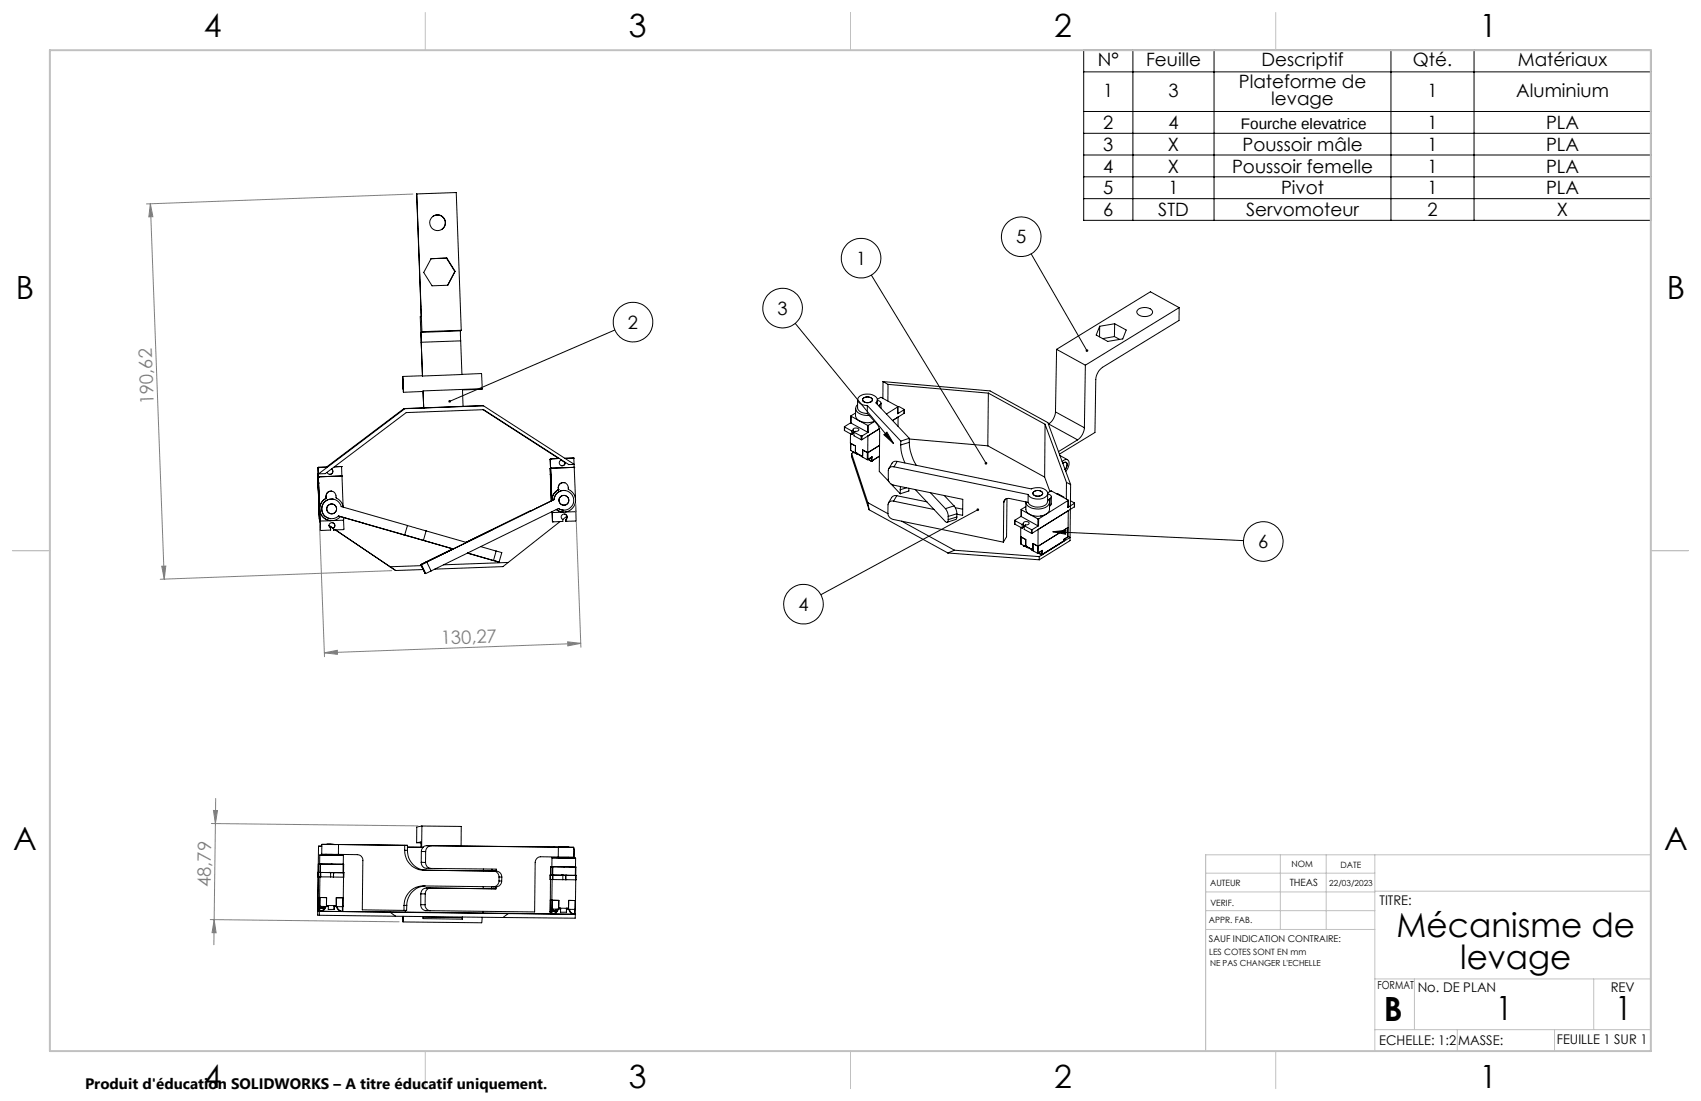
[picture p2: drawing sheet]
<svg xmlns="http://www.w3.org/2000/svg" width="432mm" height="279mm" viewBox="0 0 432 279" stroke-linecap="round" stroke-linejoin="round" font-family="sans-serif">
<defs><g id="words">
<g font-size="8.5">
<text x="354.5" y="237.7">Mécanisme de</text>
<text x="370.7" y="245.8">levage</text>
<text x="351.3" y="259">B</text>
<text x="379.7" y="258.7">1</text>
<text x="410" y="258.9">1</text>
</g>
<g font-size="8.1">
<text x="51.7" y="9.3">4</text>
<text x="159.7" y="9.3">3</text>
<text x="267.6" y="9.3">2</text>
<text x="375.6" y="9.3">1</text>
<text x="4" y="76">B</text>
<text x="423.1" y="76">B</text>
<text x="3.3" y="215.7">A</text>
<text x="422.4" y="215.7">A</text>
<text x="51.7" y="276">4</text>
<text x="159.7" y="276">3</text>
<text x="267.6" y="276">2</text>
<text x="375.6" y="276">1</text>
</g>
<g font-size="4.7">
<text x="278.7" y="16.7">N°</text>
<text x="290.9" y="16.7">Feuille</text>
<text x="320.2" y="16.7">Descriptif</text>
<text x="358.7" y="16.7">Qté.</text>
<text x="385.3" y="16.7">Matériaux</text>
<text x="314.5" y="22.2">Plateforme de</text>
<text x="280.1" y="24.5">1</text>
<text x="296.6" y="24.5">3</text>
<text x="322.7" y="26.8">levage</text>
<text x="362.4" y="24.5">1</text>
<text x="384.9" y="24.5">Aluminium</text>
<text x="280.1" y="32.7">2</text>
<text x="296.6" y="32.7">4</text>
<text x="362.4" y="32.7">1</text>
<text x="392.5" y="32.7">PLA</text>
<text x="280.1" y="38.3">3</text>
<text x="296.5" y="38.3">X</text>
<text x="315.4" y="38.3">Poussoir mâle</text>
<text x="362.4" y="38.3">1</text>
<text x="392.5" y="38.3">PLA</text>
<text x="280.1" y="43.8">4</text>
<text x="296.5" y="43.8">X</text>
<text x="312.8" y="43.8">Poussoir femelle</text>
<text x="362.4" y="43.8">1</text>
<text x="392.5" y="43.8">PLA</text>
<text x="280.1" y="49.3">5</text>
<text x="296.6" y="49.3">1</text>
<text x="325.2" y="49.3">Pivot</text>
<text x="362.4" y="49.3">1</text>
<text x="392.5" y="49.3">PLA</text>
<text x="280.1" y="54.8">6</text>
<text x="294" y="54.8">STD</text>
<text x="316.3" y="54.8">Servomoteur</text>
<text x="362.4" y="54.8">2</text>
<text x="395.2" y="54.8">X</text>
<text x="258" y="61.7">5</text>
<text x="217.3" y="67.2">1</text>
<text x="159.4" y="83.4">2</text>
<text x="197.4" y="79.9">3</text>
<text x="319.4" y="139.1">6</text>
<text x="202.7" y="155">4</text>
</g>
<g font-size="4.7" fill="#808080">
<text x="39.1" y="102.6" transform="rotate(-92 39.1 102.6)">190,62</text>
<text x="112" y="163.5" transform="rotate(-2 112 163.5)">130,27</text>
<text x="53.5" y="225.1" transform="rotate(-89 53.5 225.1)">48,79</text>
</g>
<text font-size="3.9" x="315" y="32.6">Fourche elevatrice</text>
<text font-size="3.8" x="21.6" y="276.3">Produit d'éducation SOLIDWORKS – A titre éducatif uniquement.</text>
<g font-size="3.4">
<text x="350.2" y="229.5">TITRE:</text>
<text x="359.9" y="251.6">No. DE PLAN</text>
<text x="408.9" y="251.7">REV</text>
<text x="350.1" y="265.2">ECHELLE: 1:2</text>
<text x="370.1" y="265.3">MASSE:</text>
<text x="395.2" y="265">FEUILLE 1 SUR 1</text>
</g>
<text font-size="2.8" x="349.7" y="251">FORMAT</text>
<text font-size="2.5" x="327.4" y="224.9">THEAS</text>
<text font-size="2.4" x="306.9" y="239">SAUF INDICATION CONTRAIRE:</text>
<g font-size="2.2">
<text x="327.8" y="220.1">NOM</text>
<text x="340.3" y="220.2">DATE</text>
<text x="307.2" y="224.9">AUTEUR</text>
<text x="307.3" y="229.8">VERIF.</text>
<text x="306.9" y="234.4">APPR. FAB.</text>
<text x="306.9" y="242.5">LES COTES SONT EN mm</text>
</g>
<g font-size="2.1">
<text x="337.4" y="224.9">22/03/2023</text>
<text x="307.2" y="245.1">NE PAS CHANGER L'ECHELLE</text>
</g>
</g></defs>
<g fill="none" stroke="#000" stroke-width=".25">
<path d="M275.1 12.7h144v43.2h-144zM275.1 18.2h144M287.6 12.7v43.2M308.2 12.7v43.2M353.1 12.7v43.2M374.2 12.7v43.2M275.1 28.3h144M275.1 33.8h144M275.1 39.3h144M105.8 49.2h.1M105.8 49.2l1.3 35M105.8 49.2l10-.3 1.3 34.9"/>
<path d="M109.9 54.9a2.01 2.01 0 0 1 2.8 .5 2.01 2.01 0 0 1-.6 2.8M275.1 44.9h144M275.1 50.4h144M106.8 77.7l.1 2.6-.2 .1 .5 15M109.4 65.7l-1.8 3.4 2.1 3.4 4-.1 1.8-3.5M113.3 65.5l-3.9 .2M113.3 65.5l2.2 3.4M113.4 65.5l2.1 3.4M113.4 65.5l-4 .2M113.4 65.5h-.1M115.5 68.9l-1.9 3.5M115.5 68.9h.1"/>
<path d="M221.2 69.8l29.1 47.7M261.8 64.4l14.1 24.6M288.9 78.6a2.78 2.78 0 0 1 3.6 .2 1.12 1.12 0 0 1-1.2 1.5 2.07 2.07 0 0 1-2.7-1.2zM299.3 78.1v3.2l-19.4 11.9a4.2 4.2 0 0 0-1.7 3.1l-.2 13.4-9.1 5.6M299.3 78.1l-23.8 14.6M299.3 78.1l-7.3-4.1-23.8 14.7M102.3 95.5l.1 4.1zM102.3 96.3l.1 2.5zM106.9 84.3v2.6l10-.4M107.1 84.2l-.2 .1M107.2 95.4l-4.9 .1M107.4 99.3l-5 .3"/>
<path d="M107.4 99.3l.2 4.2M116.9 84v2.5M116.9 84l-10 .3M116.9 86.5l.4 8.5-10.1 .4M117.1 83.8l-10 .4M117.1 83.8l-.2 .2M117.3 95l4.9-.2 .2 3.8M117.4 98.8l.1 4.3M122.4 98.6l-15 .6v.1M122.4 98.6v.2l-5 .2M156.1 83.7l-41.9 18.1M201.9 82.1l24.9 30.5"/>
<path d="M224.2 96.8l27.1 2.4 14.7 8 5.8 15.8M224.2 96.8l1.2 .7M224.2 96.8l-.1 4.3M225.4 97.5l25.5 2.3M225.4 97.5v4.3M250.9 99.8l14.4 7.9M250.9 99.8l-.1 13.3M268.2 88.7l7.3 4M268.2 88.7l-.3 15.8M275.5 92.7l-.2 15.8M279.2 82.8l-.1 2.7M282.9 85.4l1.3 .7"/>
<path d="M282.9 85.4l-3 .5M283 82.2l2.9 1.5-.9 2.3-3.8 .6-2.9-1.6 .9-2.2M283 82.2l-3.8 .6M283 82.2l-.1 3.2M80.7 118.7h.1M80.7 118.7l.1 2.4M80.7 118.7l.6 15.8M80.8 118.6l-.1 .1M80.8 118.6h.1M83 118.5l-2.2 .1M84.2 119a.75 .75 0 0 1 0 1.2 .75 .75 0 0 1-1.2-.3M84.2 119a.74 .74 0 0 1 .2 .9 .74 .74 0 0 1-.8 .5"/>
<path d="M86.6 118.4l.1 .1 .1 2.3M86.6 118.4h.1M86.6 118.4l-1.7 .1M102.6 103.7h.2M102.6 103.7l-19.7 14.8M102.8 103.7l-21.9 16.6M107.6 103.5h.1M107.6 103.5l-5 .2M117.5 103.1l-9.9 .4M122.6 104l19.2 12.3M122.7 103l-19.9 .7M122.7 103l23.1 14.9h-1.4"/>
<path d="M122.7 103l-5.2 .1M139.7 116.6h.1M139.7 118.9v1.5M139.7 116.6l.4 10.5M139.7 116.6l.1 2.4M139.7 118.9h.1M139.7 118.8h.1M139.7 118.8l.3 8.3M139.8 116.5l-.1 .1M139.8 119h.1M139.8 119l.3 8M139.9 118.8l-.1 .2"/>
<path d="M141.9 116.3l-2.1 .2M143.4 117.4l-1.1-.8v.2a.75 .75 0 0 0 .1 1.3 .75 .75 0 0 0 1-.7l-.1 .5-.7 .3M144.3 117.9h.1M144.4 117.9l-21.6-13.9-19.7 .7-20.5 15.5-1.7 .1M145.5 116.2h.1M145.6 116.2h.1M145.6 116.2l.1 1.6M145.6 116.2l-2.2 .1M145.7 118.6h.1M145.7 118.6l.4 7.8M145.7 118.6l-5.8 .2M145.7 117.9l.1 .7"/>
<path d="M214.3 108.3l.1 1M214.4 109.3l1.8 1M214.4 108.4l1.8 1M214.4 108.4v.9M215.9 110.1v2.4l1.3 .7M215.9 112.5l.1 1.8M216 107.3v.1M216 107.3l-1.6 1.1M216 112.5l1.2 .7M216 114.3l1.5 .9M216 112.5v1.8M216 105.6v1.7"/>
<path d="M216 107.4l4.2 2.3M216 105.6v1.8M216 105.6l2.1 1.2M216.2 115.1l4.1 12.5M216.2 115.1v.8l4.4 13.5M216.2 109.4v.9M216.5 114.7l.2 .1M216.5 114.7h.1M216.6 109.1a.75 .75 0 0 1 .7-.5 .75 .75 0 0 1 .7 .5l-1.2 .6M216.6 109.1l-.4 .3M216.6 109.1l-.1 1-.3 .2M216.7 114.8l.3 .1"/>
<path d="M216.7 114.8l-.5 .3M216.8 109.7l1.8 1M216.8 109.7v.9l1.8 1M217 109.5l-.5 .3M217.1 114.8l1.9 1M217.1 114.8l.4 .2v.2M217.2 104.8l-1.2 .8M217.2 113.2l-.1 1.6M217.2 103.6v2l.3 .6 .6 .6M217.5 115.2l.6 .2M217.7 102.7a1.43 1.43 0 0 0-.4 1.6 1.43 1.43 0 0 0 1.4 .9l1.9 .2M217.7 101.4v2.1a2.08 2.08 0 0 0 2.5 1.5"/>
<path d="M218.1 106.8a4.7 4.7 0 0 0 3.9 .1M218.1 106.8l2.1 1.1M218.1 115.3v.1M218.1 115.4l.5 .3M218.6 110.7h.2M218.6 111.6h.2M218.6 110.7v.9M218.8 110.7v.9M219 115.8l-.4-.2v.2l1.6 .9M219 114.2l1.3 .7M219 114.2v1.6M219 114.2l1.2 .6v1.9"/>
<path d="M219.1 101.1a1.55 1.55 0 0 1 2.4 .4 1.48 1.48 0 0 1-2.5 .1zM219.1 101.1a1.55 1.55 0 0 1 2.4 .4 1.37 1.37 0 0 1-1.3 .7 1.37 1.37 0 0 1-1.2-.9zM220.2 105l2.4 2.5 .5 .9 .2 1.1-.1 10.1 2.5 2.6M220.2 102.9a1.85 1.85 0 0 1-2.4-1.8 3.2 3.2 0 0 1 4.9 .1l-.3 1 8.4 9M220.2 102.9v2.1M220.2 102.9l8.5 9M220.2 109.7h.2M220.2 107.9h.2M220.2 107.9v1.8M220.3 114.9l3-1.9-3 1.8v1.8M220.3 110.6v4.3M220.3 116.6l-.1 .1"/>
<path d="M220.3 116.6l.9 .4M220.4 116.6l.8 .4M220.4 107.9v1.8M220.4 109.7l-1.6 1M221.2 117h.1M221.2 116.1v.9M221.4 115.9l-1.1 .8M221.4 116.9l-.1 .1M221.4 116.9l1.8-1.1-1.9 1.2M221.4 115.9v1M221.4 115.9l-1.1 .7M222 106.9l-1.6 1"/>
<path d="M222.7 101.6a.78 .78 0 0 1 .9 1l-.3 .2M222.7 101.4l1-.6 4.2 2.5M222.7 101.5v1.1M223.2 108.8l-4.4 2.8M223.3 102.8l-.2 .2M223.3 102.8v.5M223.7 102.3v1.3M224.4 110.3l.7-.6 1.7 2.9zM226.9 118.5a1.06 1.06 0 0 0-1.4 .9v2.2a1.66 1.66 0 0 0 1.4 1.5l17.5 3.6v4.1l-1.5-.3M226.9 118.5l34.1 7M227.8 117.1l34 7a3.4 3.4 0 0 1 4.1 .8 1.89 1.89 0 0 1-2.5 1.7l-1.1-.1a1.86 1.86 0 0 1-1.3-1M227.8 117.1h-.6l-.6 .3-1 1.5"/>
<path d="M227.8 117.1l-.9 1.4M227.9 103.3l-2.9 1.8M227.9 103.3v1.7M227.9 103.2v1.8M228.2 103.2l1.3 .8M228.6 112.9l.3 2.1 .8 2.5M228.7 111.9l-.1 1M229.5 104.9l-2.9 1.8 1.4-.9v2.4M229.5 104l-1.6 1M229.5 104v.9M229.6 103.9l-.1 1M230.8 112.3a12 12 0 0 0 1.8 5.8"/>
<path d="M230.8 112.3l-2.2 .6M230.8 111.2l-2.1 .7M230.8 111.2v1.1M230.8 111.4l20 1.7M250.8 113.1l14.4 8M265.3 107.7l5.4 14.7M265.3 107.7l-.1 13.4M266.2 107.6l7.3 4M266.2 107.6l-.1 .1M267.9 104.5a4 4 0 0 1-1.7 3.1M267.9 104.5l7.4 4M269.1 115.6l1.9 1.1"/>
<path d="M269.6 117.2a.96 .96 0 0 1 1.3-.5 .96 .96 0 0 1 .5 1.3l-.9 1.6M269.8 117.6a.62 .62 0 0 1 1-.1v1l-.4 .7 .4-.9a.64 .64 0 0 0-.5-1zM273.5 111.6l-4.8 3M275.3 108.5a4 4 0 0 1-1.8 3.1M80.6 120.2h.1M80.6 120.2l.5 11.5M80.6 120.2l.3 .1M80.6 120.2l.2 2.3M80.7 121.1l.1 1.5M80.7 121.1h.1M80.7 121v.1M80.7 121l.4 11.2"/>
<path d="M80.7 121h.1M80.8 122.6h.1M80.8 120.2h-.2M80.8 121h.1M80.8 121.1h.1M80.8 121.1l.4 11M80.9 121l-.1 .1M81 130.6l.1 .1M81 130.6h.1M81.1 131.7h.1M81.1 130.6v1.5M81.1 132.1v.1"/>
<path d="M81.1 132.1h.1M81.2 132.1l.2 .1M81.2 132.1h.1M81.2 132.1l.1 2.4M81.3 134.5l.1 .1M81.3 134.5h.1M82.7 126.5a3 3 0 0 0-.9 4.5 3 3 0 0 0 4.6 .1M82.7 126.5a3 3 0 0 0-1.5 3.1 3 3 0 0 0 2.5 2.5M82.7 126.5h.1M82.8 126.4l-.1 .1M82.8 125.9v.5M82.8 125.9h.1"/>
<path d="M82.8 126.4h.1M82.8 125.9a1.32 1.32 0 0 1 1.5-1.2 1.32 1.32 0 0 1 1.1 1.7l1.1 .9 .6 1.4M83.5 133.3l1.2 .8M83.7 132.1h.1M84.1 132.2h-2.7M84.2 124.6a1.27 1.27 0 0 0-1.4 1.3M84.3 132.6a.74 .74 0 0 1 .7 .6 .74 .74 0 0 1-.4 .8M84.5 126.6a2.51 2.51 0 0 0-2.8 2.2 2.51 2.51 0 0 0 2.1 2.8M84.5 126.6l.1 .1M84.6 134h.1M84.7 134a.74 .74 0 0 0 .2-1.1 .74 .74 0 0 0-1.2 0 .74 .74 0 0 0 .2 1.1v.5l-2.5 .1M84.7 134.5h.1"/>
<path d="M84.7 134v.5M85.2 134.5l15.2 10.3 7-.3M86.7 120.8h.1M86.7 120.8l.4 7.8M86.7 120.8l-5.8 .2M87.2 131.3v.7l-2.7 .1M87.2 132v2.4l-2.5 .1M90.7 132.3l1.4 .4h-.1M92 132.7h.1M102.6 135.7l12.4 3.6M102.6 135.7h.1M102.7 135.7h.1"/>
<path d="M103.4 133.3l-16.8-4.7a2.51 2.51 0 0 0-3.5-1.7 2.51 2.51 0 0 0-1 3.7 2.51 2.51 0 0 0 3.8 .4l16.8 4.7M103.4 133.3l4.8 1.4M103.4 133.3l-.7 2.4M108.2 134.7l-.7 2.4-4.8-1.4M108.2 134.7l10.2 3M114.9 139.3l-8.1 4M115 139.3l-6.8 3.3M122 138.7l3.9 1.1M124.8 134.5l-17.9 8.8M125.9 139.8l1.5 .4-.7 2.5M125.9 139.8l-.6 2.4M139.7 120.4h.1"/>
<path d="M139.7 120.4l.2 6.7M140.1 129.9v.1M140.1 129.9l.1 .2v-.3v2.5M140.1 129.9h.1M140.2 129.9l.1 .2M140.2 129.9h.1M140.2 129.9l.1 2.4M140.2 132.3l.2 .1M140.2 132.3h.1M140.3 132.3l.1 .1M140.6 126.8l-22.3 10.8M140.6 126.8h.1"/>
<path d="M140.7 126.8a2.5 2.5 0 0 1 3.1-2.2 2.5 2.5 0 0 1 1.6 3.4 2.5 2.5 0 0 1-3.7 1l-32.3 15.9M140.7 126.8l-32.4 15.8M141.7 124.3a2.89 2.89 0 0 0-1.6 2.8M141.7 124.3h.1M141.7 124.3l-1.1 1-.4 1-.1 .7M141.7 129l1.1 .4M141.7 123.8h.1M141.7 123.8v.4M141.7 123.8a1.28 1.28 0 0 1 1.5-1.3 1.28 1.28 0 0 1 1.1 1.6 3 3 0 0 1 1.4 4.4 3 3 0 0 1-4.5 .8l1.5 .6M141.7 124.2v.1M141.7 124.2h.1M142.2 132.4l-13.2 10.3"/>
<path d="M142.7 129.9h.1M142.8 129.4h.1M143.1 130l-2.8 .1M143.2 122.5h.1M143.2 122.5h-.6l-.5 .4-.4 .9M143.3 130.5l.5 .2a.72 .72 0 0 1-.2 1.1M143.5 124.5a2.49 2.49 0 0 0-2.9 2.3M143.5 124.5h.1M143.6 131.8a.75 .75 0 0 0 .2-1.1 .75 .75 0 0 0-1.2 0 .75 .75 0 0 0 .3 1.2v.4l-2.5 .1M143.6 131.8h.1M143.6 132.3h.1M143.6 131.8v.5"/>
<path d="M143.9 131l-1.1 .8M146.1 127.2l.1 2.6-2.8 .1M146.2 129.8v2.4l-2.6 .1M220.3 127.6l5.1 2.8M220.3 127.6l.3 1.8M220.6 129.4l20 10.9M226.2 122.8l2.3 2.5M226.8 127.2a1.05 1.05 0 0 0-1.4 .9v2.2a1.75 1.75 0 0 0 1.4 1.5l27.9 5.8M226.8 127.2l10.3 2.1M227.6 125.8h-.5l-.6 .3-1 1.5M227.6 125.8l-.8 1.4M227.6 125.8l7.7 1.6"/>
<path d="M228.5 124.3v1M228.6 123.5l-.1 .8M228.9 132.3l13.4 7.3M230.1 123.8l-1.6 .5M230.7 123.9v.7l-2.2 .7M232.3 124.2l7.8 8.3 .5-.1 .1-.5M236.2 125l3.8 4.1M239.7 125.8l2.5 2.6M240 129.1l.5 .9 .2 1.1M240.7 131.1v.8M242.2 128.4a3 3 0 0 1 .7 2M242.2 128.4l-2.2 .7"/>
<path d="M242.3 139.6l-1.7 .7M242.3 139.6l21.5 1.7M242.5 128.8l1.9 .4M242.9 131.2l-.2 .6-2.3 .7M242.9 130.4l-2.2 .7M242.9 131.2l-2.2 .7M242.9 130.4v.8M248.2 129.4l-39.8 21.5M254.8 127.5a1.1 1.1 0 0 1 1.5-1l4.7 1M254.8 127.5l-.1 10.1M255.3 126.6l-.5 .9M255.6 126.5l-.1 9.7-.8 1.4"/>
<path d="M257.6 132v1M257.6 132.1l1.9 1M257.6 133l1.9 1M257.6 132.1v.9M259.1 133.8v2.4l1.3 .7M259.2 138v.1M259.2 138.1l1.5 .9M259.2 129.3l.1 1.8M259.3 131.1l-1.7 1M259.3 131.1l4.2 2.3M259.3 129.4l4.2 2.3M259.5 133.1v.9"/>
<path d="M259.8 138.4h.1M259.8 138.4l.1 .2M259.8 132.9a.76 .76 0 0 1 .7-.6 .76 .76 0 0 1 .7 .6l-1.2 .5M259.8 132.9l-.3 .2M259.8 132.9v.9l-.3 .2M259.9 138.5l.3 .1M259.9 138.5v.1M260 133.4l1.8 1M260 133.4v.9l1.8 1M260.2 133.3l-.4 .3M260.4 136.9l-1.2-.7v1.9M260.4 138.5l1.8 1.1"/>
<path d="M260.4 136.9v1.6M260.4 138.5l.3 .2v.3M260.4 128.6l-1.1 .8M260.7 139l.6 .2M261 125.5v2M261.3 139.1v.1M261.3 139.2l.5 .3M261.8 135.3h.2M261.8 134.4h.2M261.8 134.4v.9M262 134.4v.9M262.2 137.9l1.3 .7"/>
<path d="M262.2 137.9v1.7M262.2 139.6l-.4-.3v.3l1.6 .8M262.2 137.9l1.2 .7v1.8M262.4 124.8a1.5 1.5 0 0 1 2.3 .4 1.46 1.46 0 0 1-2.5 .1zM262.4 124.8a1.46 1.46 0 0 1 2.3 .5 1.53 1.53 0 0 1-2.5 0zM263.5 133.4h.1M263.5 131.7h.2M263.5 131.7v1.7M263.5 134.4v4.2M263.6 133.4l-1.6 1M263.7 131.7l-.1 1.7M264.2 131h.1"/>
<path d="M264.4 139.8v1M264.6 139.7l-1.1 .7M264.6 139.7v1M264.6 139.7l-1 .6M265.2 121.1l1.3 3.6M265.6 130.5l-1.9 1.2M265.9 125.1l1-.5 4.2 2.4M266 125.3a.77 .77 0 0 1 .8 1l-.2 .2M266 125.2l-.1 2a2.64 2.64 0 0 1-3.6 1.3 1.89 1.89 0 0 1-1.3-1M266.2 126.8a1.35 1.35 0 0 1-.8 2 3.9 3.9 0 0 1-4.9-1l-.1-.4v1.8a2.29 2.29 0 0 0 2.5 1.8l1.8-.2 .9-.3M266.2 126.8v.1M266.4 127.5v1.9l-.3 .7-.5 .4"/>
<path d="M266.5 128.4h-.1M266.6 126.5l-.4 .3M266.6 126.5l-.1 1.9M266.9 126v1.9l-.4 .5M267.3 134.9l3.3-.3-.1 1zM267.3 134.9l48.4 2.3M268.3 125.3h.2l1.6 .9M270 137.3l-5.4 3.4M270.1 137.2l-.1 .1M270.1 136.9l-.1 .4M270.1 136.9h.1M270.1 136.9v.3"/>
<path d="M270.3 136.8l-.2 .1M270.3 136.8h.1M270.4 136.7l-.1 .1M270.4 136.7v.1M270.7 122.4l1.1 .6M270.7 122.4v4.2M271 136.2v.1M271 136.3l-.9 .6M271 136.2l.1-2.3-7.5 4.7v1.7M271 136.2l-.9 .7M271.1 136.2l-.1 .1M271.1 136.2h-.1"/>
<path d="M271.1 136.1l.5 .3M271.1 133.9v2.3M271.1 127l-5.5 3.5M271.1 127v1.7M271.2 127l-.1 1.7M271.2 129.6l-.1 4.2-7.6 4.8M271.6 136.4l-7.8 4.9M271.6 136.4v.8l-7.8 4.9M271.7 127.1l1.1 .6-1.7 1M271.8 123l-.2 13.4M272.7 128.6l-10.7 6.7M272.8 128.6h-.1"/>
<path d="M272.8 127.7l-.1 .9M106.8 143.3h.1M106.8 143.3l1.1 2.2M106.9 143.3h.1M106.9 143.3l1.2 2.3M106.9 143.5l-7.9 .3M108 145.5h-.1M108 145.6h.1M108.2 142.6l-1.4 .7M108.2 142.6v.1M108.3 142.6l-1.3 .7M108.3 142.6l1.1 2.3"/>
<path d="M109.4 144.9l-1.3 .7M118.7 140.4l8 2.3M118.7 140.3l6.6 1.9M125.3 142.2l1.4 .5M129 142.7l-16.4 .6M129 142.7l-1.3 1.1-17.3 .6M240.6 140.3l23.2 1.8M263.6 140.3l-.2 .1M263.6 140.3l.8 .5M263.6 140.3l.8 .4M263.8 141.3v.8M264.4 140.7v.1"/>
<path d="M264.4 140.7l.1 .1M264.5 140.8h-.1M264.6 140.7l-.1 .1M80.8 219.3h.2M80.8 219.3v2.1M80.8 219.3h.4M81.1 219.3h6M81.1 219.3h.1M81.2 217l-.1 2.3M81.2 219.3h.2M81.2 219.3v2.1M81.4 219.3h5.7"/>
<path d="M81.4 219.3v2.1M81.7 214.7h-.8l-.3 16.5M81.7 214.3v2.4l4.2 .1M82.6 216.8v.2M82.8 217h.1M82.8 217h-1.6l6 .1h-1.8M82.9 216.8v.2M82.9 214.3h2.5zM85.4 216.8v.3l-2.5-.1M85.9 216.8l4.8 .1a1.39 1.39 0 0 1 1.4 1.5l-.1 12.5 10.6 .1M85.9 214.3h-4.2l21.7 .2M85.9 214.3l16.8 .2"/>
<path d="M85.9 214.3v2.5M87.1 219.3h.1M87.1 219.3v2.2M87.2 217.1l-.1 2.2M87.2 219.3v2.2M102.7 215.8a4.9 4.9 0 0 0 4.8 5M102.7 214.5v1.3M102.7 215.8h.7M102.7 214.5h.7M103.4 215.8a4.9 4.9 0 0 0 4.8 5h-.7M103.4 214.5v1.3M103.4 215h4"/>
<path d="M105.8 213.9l1-.2 .1 1.3M105.8 213.9h1.1M106.9 218.8a1.45 1.45 0 0 0 1.4 1.5l1.1 .1M106.9 218.8l1.1 .1M107 216.1h1.1M107 216.1l-.1 2.7M107.1 209.6l-1.3 .3v4M107.1 209.6l-.1 5.4M107.1 209.6l10 .1v5M108 218.9a1.45 1.45 0 0 0 1.4 1.5M108.1 216.1l-.1 2.8M108.3 214.6l37.3 .4h-3.9"/>
<path d="M108.3 214.6a1.45 1.45 0 0 0-1.3 1.5M108.3 214.6h1.1M109.4 214.6a1.45 1.45 0 0 0-1.3 1.5M109.4 214.6l32.3 .4M139.8 219.9v2.2M139.8 219.9h.3M139.8 219.9l.3 .1M140.1 220h6M140.1 220h.1M140.1 217.7v2.3M140.2 220h.1M140.2 220v2.1"/>
<path d="M140.3 220h5.8M140.3 220v2.1M141.7 217.5l-4.5-.1a1.45 1.45 0 0 0-1.3 1.5l-.2 12.5-26.5-.3M141.7 217.7h.1M141.7 217.7h-1.6l6 .1-1.8-.1M141.7 217.7h.2M141.7 215v2.5M141.9 217.5v.2l2.4 .1 .1-.3M141.9 215h2.5zM145.6 215.5h.2v2.3M145.7 215l-.1 2.5h-3.9M146.1 217.8l-.1 4.3"/>
<path d="M80.6 231.2h.6M80.6 231.2v1l.5 .1M80.7 230.6l.1 .1M80.7 230.6h.1M80.7 221.4h.1M80.7 222.5h.1M80.7 227.8h.1M80.7 221.4v1.1M80.7 227.8h.4M80.7 222.5h.6M80.8 230.6v.3M80.8 231.1l.1 .1z"/>
<path d="M80.8 230.9h.1M80.8 231.1h.1M80.8 230.6h.1M80.8 230.9v.2M80.8 231.1h.2M80.8 222.5h.4l-.1 5.3M80.8 221.4h.1M81 231.1l.1 .1M81.1 229.9l.1 .1M81.1 231.2h.1M81.1 229.9h.1M81.1 229.9l-.1 1.2"/>
<path d="M81.1 232.3l46.6 .5M81.1 227.8h1.8v2h2.5v-2h1.7M81.1 227.8v2.1M81.2 231.2l.2 .1M81.2 231.2h.1M81.2 230h.1M81.2 230v1.2M81.2 221.4h.2M81.2 221.4h.1M81.2 230h1.5M81.3 222.5h.1M81.3 227.8l-.1 2.2"/>
<path d="M81.3 221.4h.1M81.3 221.4v1.1M81.4 221.4l5.7 .1M81.4 221.4h2.5M81.4 221.4v1.1M81.4 222.5h2.5M81.4 231.3h5.3M81.5 230.5h.4M81.5 230.4h.1M81.5 230.5h.1M81.5 230v.5M81.9 230.5h.1"/>
<path d="M81.9 230.4v.1M82.2 230.4h.1M82.2 230v.5h-.3M82.6 230l-.6 .9-.8 .3M82.7 230l-.5 .9-.8 .4M82.7 230h.7M83.4 229.8v.2M83.4 230l-.1 .8h1.5M83.9 221.4h-.4h1.5h-.3M83.9 221.4h.1M83.9 222.5l.7 .1M83.9 221.4v1.1"/>
<path d="M84.6 222.6h.1M84.7 221.4h.1M84.7 221.4l2.5 .1M84.7 221.4v1.2M84.7 222.6h2.5M84.8 229.8v1M85.5 230.1l.4 .9 .8 .3M85.5 230.1h1.5M85.5 230.1l-.6-.1-.1 .8M85.6 230.1l.3 .7 1 .5M86.7 231.3h.2M86.9 231.3h.1"/>
<path d="M86.9 230.1v1.2M87 231.3l15.9 .2M87 227.8v2.3M87 231.3h-.1M87.1 230l-.1 1.3M87.1 221.5h.1M87.1 229.9l-.1 .2M87.1 227.8v2.2M87.2 221.5h.1M87.2 221.5v1.1M87.2 222.6l-.1 5.2M87.3 221.5l-.1 1.1"/>
<path d="M99 231.5l-17.9-.3v1.1M99 231.5l1.4 1M99 231.5l30 .3-1.3 1M102.2 232.6l.1 1.4v-1.4M102.6 229.8v1.2M102.6 229.8h.7M102.9 231.5l43.1 .5M102.9 231v.5M103.3 229.8l-.1 1.2h-.6M106.8 229.6a1.39 1.39 0 0 0 1.3 1.5h1.1M106.8 226.8h1.1M106.8 229.6h1.1"/>
<path d="M106.8 226.8v2.8M107.4 232.6v.5l10 .2M107.4 232.8l9.9 .1M107.5 220.8l18.4 .3M107.9 229.6a1.4 1.4 0 0 0 1.3 1.5M107.9 224.8a5 5 0 0 0-4.6 5M107.9 226.8v2.8M108.2 225.4h1.1a1.45 1.45 0 0 0-1.4 1.4M108.2 225.4a1.45 1.45 0 0 0-1.4 1.4M108.2 225.4l17.7 .2M109.4 220.4l16.6 .2v.5M117.3 232.9l.1-.2v.6"/>
<path d="M117.3 232.9l.1 .4M122.4 232.8l-.1 1.4-20-.2M122.6 231.3v.4M122.7 225v.5M122.7 220.5v.5M124.8 225v.5l1.1 .1M124.9 220.6l-.1 .5M125.2 225l-17.8-.2a4.9 4.9 0 0 0-4.8 5M125.2 225l.7 .1M125.9 225.1v.5M125.9 221.1h-.6a1.51 1.51 0 0 1 1.4 1.5M125.9 221.1a1.51 1.51 0 0 1 1.5 1.5"/>
<path d="M126.7 223.6a1.51 1.51 0 0 1-1.5 1.4M126.7 222.6h.7M126.7 222.6v1M126.7 223.6h.7M127.4 223.6a1.51 1.51 0 0 1-1.5 1.5M127.4 222.6v1M139.7 231.3h.1M139.7 222h.1M139.7 223.2h.1M139.7 222v1.2M139.7 222l.1 .1M139.7 223.2h.5"/>
<path d="M139.7 231.4v.2M139.7 231.8l.1 .2M139.7 228.4h.1M139.7 231.3v.3M139.7 231.6h.1M139.7 231.8h.1M139.7 231.6v.2M139.7 228.4v2.9M139.7 228.4v-5.2h.5l-.1 5.3M139.7 228.4l.4 .1M139.7 231.8h.3M139.8 222.1h.1"/>
<path d="M139.8 232h.3M140 231.8v.1M140 230.6l.1 .1M140 231.9h.1M140 231.9l.1 .1M140 230.6h.1M140 230.6v1.2M140.1 228.5h1.8l-.1 2M140.1 228.5v2.1M140.1 232h.1M140.1 231.9v.1M140.1 230.7h.1"/>
<path d="M140.1 230.7h2.2M140.1 230.7v1.2M140.2 222.1h.1M140.2 223.2h.2M140.2 228.5v2.2l-.1-.1M140.3 222.1h.1M140.3 222.1l-.1 1.1M140.3 222.1h5.7M140.4 222.1v1.1M140.4 222.1h2.5M140.4 223.2h2.5M140.4 231.1h.1"/>
<path d="M140.4 231.2h.1M140.4 230.7v.5M140.8 231.2h.1M140.8 231.1v.1M140.9 231.1l-.5 .1M140.9 231.2h.1M140.9 231.1v.1M140.9 231.1l-.1 .1M141.1 231.1h.1M141.1 231.1l-.2 .1M141.2 230.7l-.1 .4M141.6 230.7l-.7 .9-.8 .3"/>
<path d="M141.7 230.7a1.47 1.47 0 0 1-1.6 1.3M141.8 230.5h2.5M141.8 230.5h.5v.2M142.3 230.7v.8h1.5M142.9 222.1h-.4h1.5h-.4M142.9 222.1h.1M142.9 223.2h.7M142.9 222.1v1.1M143.6 222.1h.1M143.6 223.2h.1M143.6 222.1h2.7M143.6 223.2l2.5 .1"/>
<path d="M143.6 222.1v1.1M143.8 230.5h.1M143.8 230.5h.5M143.8 230.5v1M144.4 230.8a1.33 1.33 0 0 0 1.5 1.2M144.4 230.8h-.6v.7M144.4 230.8h1.5M144.6 230.8l.3 .7 1 .5M145.6 232h.2M145.9 232h.1M145.9 230.8v1.2M146 232h-.1"/>
<path d="M146 228.5l-.1 2.3M146 230.8v1.2M146 232v1l-18.3-.2M146.1 220h.1M146.1 228.5l-.2 2.3M146.1 228.5h-1.7l-.1 2M146.2 223.3l-.1 5.2M146.2 220l-.2 2.1M146.3 222.1h-.2v1.2M146.3 222.1l-.2 1.2"/>
<circle cx="111.1" cy="56.5" r="1.99"/>
<circle cx="198.7" cy="78.2" r="5"/>
<circle cx="218.6" cy="65.5" r="5"/>
<circle cx="259.2" cy="60.1" r="5"/>
<circle cx="160.7" cy="81.7" r="5"/>
<circle cx="84.2" cy="129.1" r="1.25"/>
<circle cx="143.1" cy="126.9" r="1.26"/>
<circle cx="143.1" cy="127" r="1.25"/>
<circle cx="320.7" cy="137.4" r="5"/>
<circle cx="204" cy="153.3" r="5"/>
</g>
<g fill="none" stroke="#808080" stroke-width=".25">
<path d="M38.2 51.7l.6 3.3h-1zM38.2 51.7l3.5 95.3M104.8 49.2l-67.6 2.6M81.1 132.7l1.3 34M146.1 127.8l1.4 36.5M41.1 143.7h1l-.4 3.3zM99.4 144.8l-58.7 2.2M82.3 165.7l3.3-.7 .1 1.1zM144.1 162.9l3.3 .4-3.3 .6zM147.4 163.3l-65.1 2.4M53.7 209l52.4 .6M54.2 205.7h1l-.5 3.3z"/>
<path d="M54.7 209l-.3 24.4M54.8 202.6l-.1 6.4M53.4 233.4l47.9 .5M54.4 233.4l.5 3.3h-1.1zM54.4 233.4l-.1 6.3"/>
</g>
<g fill="none" stroke="#c0c0c0" stroke-width=".25">
<path d="M107.9 3.2v9.5M215.9 3.2v9.5M323.8 3.2v9.5M3.1 139.7h9.6M419.1 139.7h9.5M325 216.9v19M336.7 216.9v19M349 216.9v49.8M419.1 216.9h-113.1v49.8M306 231.1h43M306 226.3h43M306 221.6h43"/>
<path d="M306 235.9h43M349 226.2h70.1M349 248.4h70.1M359.1 248.4v12.9M404.6 248.4v12.9M107.9 266.7v9.6M215.9 266.7v9.6M323.8 266.7v9.6M349 261.3h70.1M369.9 261.3v5.4M394.6 261.3v5.4"/>
</g>
<path d="M12.7 12.7h406.4v254h-406.4z" fill="none" stroke="#c0c0c0" stroke-width=".5"/>
<path d="M250.1 117.3l-.1 .5 .5 .1-.2-.4 .2 .4v-.6zM224.4 110.3l.7-.6 1.7 2.9zM248 129.1a.35 .35 0 0 0-.1 .4 .35 .35 0 0 0 .5 .1 .35 .35 0 0 0 .1-.4l-.3 .2 .3-.2-.2-.2zM267.3 134.9l3.3-.3-.1 1zM275.7 88.8l-.1 .3 .2 .2h.3l-.2-.3 .2 .3 .1-.2-.1-.4zM114 101.5l-.2 .5 .4-.2-.4 .2a.34 .34 0 0 0 .5 .1 .34 .34 0 0 0 .1-.4 .34 .34 0 0 0-.4-.2z" fill="#000"/>
<g fill="#808080">
<path d="M82.3 165.7l3.3-.7 .1 1.1zM144.1 162.9l3.3 .4-3.3 .6z"/>
<path d="M54.4 233.4l.5 3.3h-1.1zM54.2 205.7h1l-.5 3.3z"/>
<path d="M41.1 143.7h1l-.4 3.3zM38.2 51.7l.6 3.3h-1z"/>
</g>
<use href="#words"/>
</svg>
